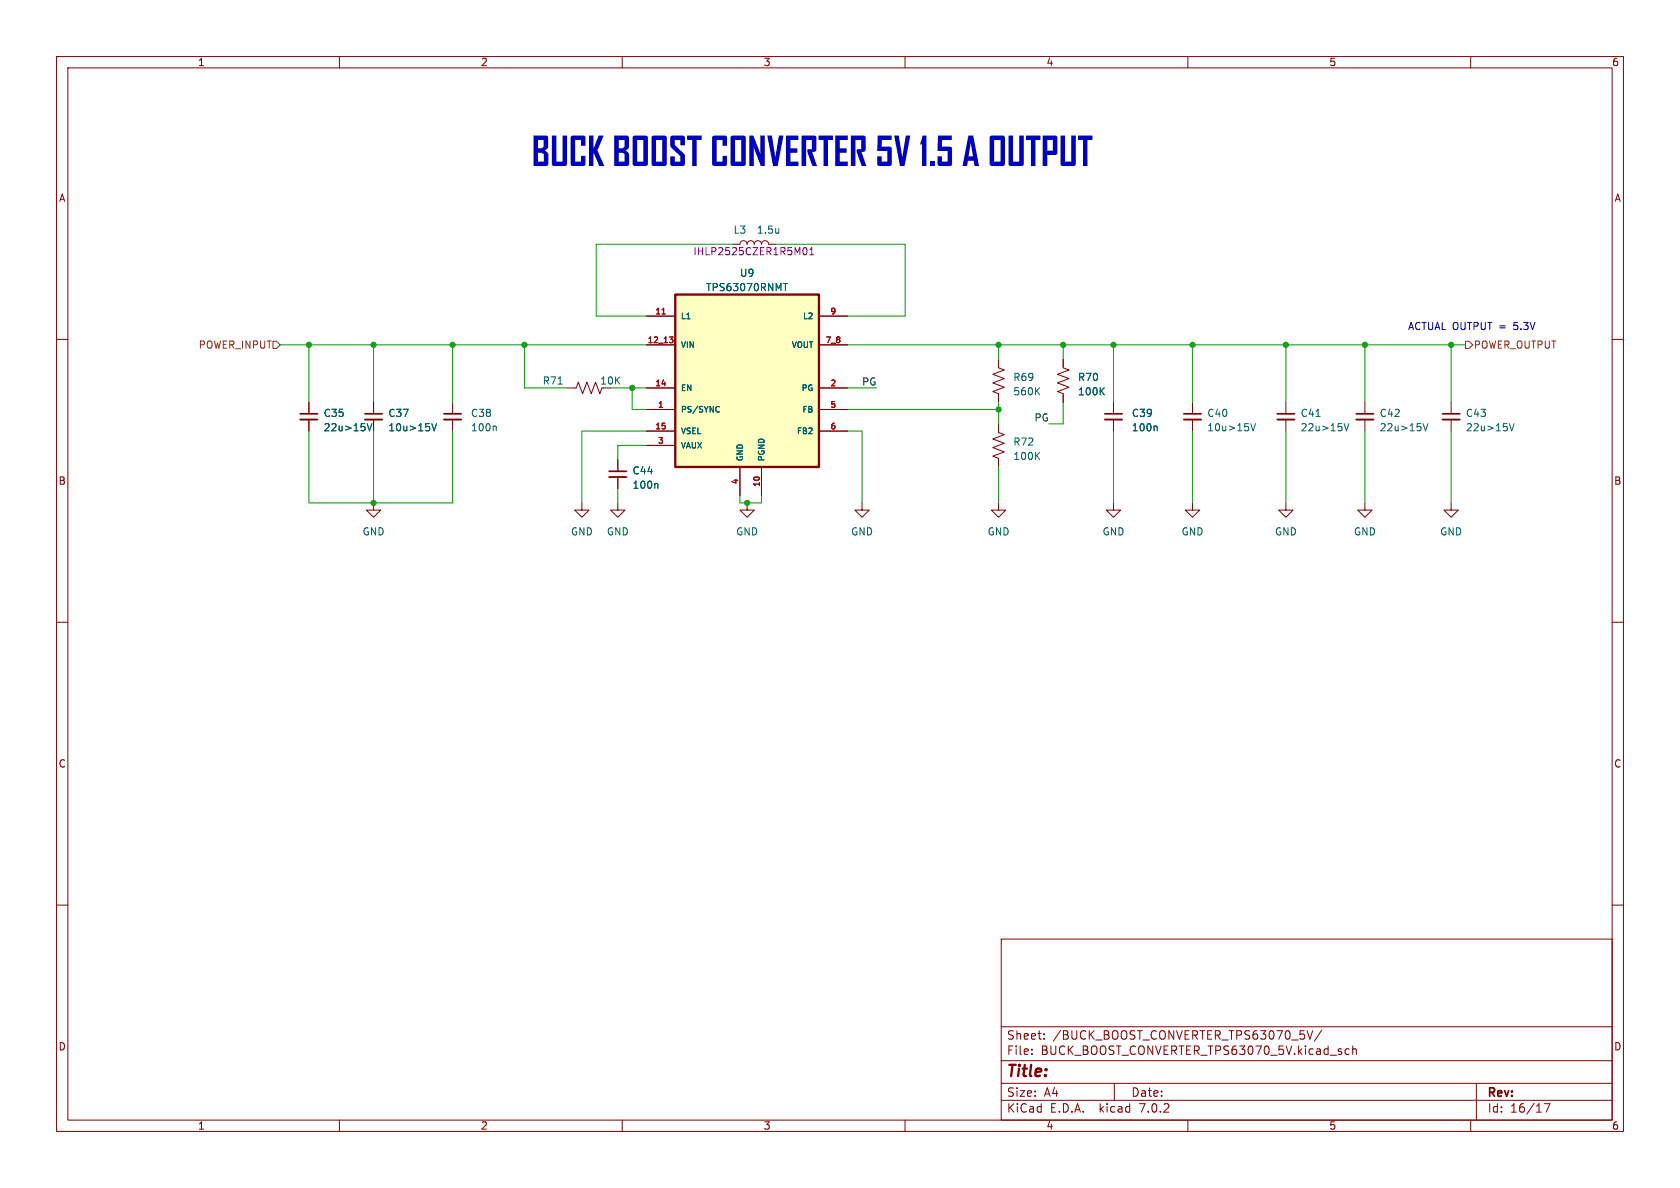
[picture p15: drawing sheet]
<svg xmlns="http://www.w3.org/2000/svg" width="297mm" height="210mm" viewBox="0 0 297 210" stroke-linecap="round" stroke-linejoin="round" font-family="sans-serif">
<defs><g id="words">
<g font-size="7" fill="#0000c2">
<text x="94" y="30.2">BUCK</text>
<text x="108.3" y="30.2">BOOST</text>
<text x="125.6" y="30.2">CONVERTERAOUTPUT</text>
<text x="154.8" y="30.2">5V1.5</text>
</g>
<text font-size="2.8" fill="#840000" x="178" y="190.8">Title:</text>
<g font-size="2.1" fill="#840000">
<text x="178" y="183.9">Sheet:</text>
<text x="186.2" y="183.9">/BUCK_BOOST_CONVERTER_TPS63070_5V/</text>
<text x="178" y="186.6">File:</text>
<text x="184" y="186.6">BUCK_BOOST_CONVERTER_TPS63070_5V.kicad_sch</text>
<text x="178" y="196.8">KiCad</text>
<text x="178" y="194">Size:</text>
<text x="184.6" y="194">A4</text>
<text x="185.7" y="196.8">E.D.A.</text>
<text x="194.4" y="196.8">kicad</text>
<text x="200" y="194">Date:</text>
<text x="201.5" y="196.8">7.0.2</text>
<text x="263" y="194.2">Rev:</text>
<text x="263" y="196.8">Id:</text>
<text x="267" y="196.8">16/17</text>
</g>
<g font-size="1.8" fill="#840000">
<text x="35" y="11.8">1</text>
<text x="85" y="11.8">2</text>
<text x="135" y="11.8">3</text>
<text x="185" y="11.8">4</text>
<text x="235" y="11.8">5</text>
<text x="285" y="11.8">6</text>
<text x="10.4" y="35.8">A</text>
<text x="285.4" y="35.8">A</text>
<text x="10.3" y="85.8">B</text>
<text x="285.3" y="85.8">B</text>
<text x="10.3" y="135.8">C</text>
<text x="285.3" y="135.8">C</text>
<text x="10.3" y="185.8">D</text>
<text x="285.3" y="185.8">D</text>
<text x="35" y="199.8">1</text>
<text x="85" y="199.8">2</text>
<text x="135" y="199.8">3</text>
<text x="185" y="199.8">4</text>
<text x="235" y="199.8">5</text>
<text x="285" y="199.8">6</text>
</g>
<g font-size="1.8" fill="#006464">
<text x="129.6" y="41.5">L3</text>
<text x="133.7" y="41.5">1.5u</text>
<text x="124.8" y="51.6">TPS63070RNMT</text>
<text x="130.7" y="49.1">U9</text>
<text x="95.9" y="68.1">R71</text>
<text x="106" y="68.1">10K</text>
<text x="179.1" y="67.5">R69</text>
<text x="179.1" y="70">560K</text>
<text x="190.5" y="67.5">R70</text>
<text x="190.5" y="70">100K</text>
<text x="57.2" y="73.9">C35</text>
<text x="57.2" y="76.4">22u&gt;15V</text>
<text x="68.6" y="73.9">C37</text>
<text x="68.6" y="76.4">10u&gt;15V</text>
<text x="83.2" y="73.9">C38</text>
<text x="83.2" y="76.4">100n</text>
<text x="200" y="73.9">C39</text>
<text x="200" y="76.4">100n</text>
<text x="213.4" y="73.9">C40</text>
<text x="213.4" y="76.4">10u&gt;15V</text>
<text x="229.9" y="73.9">C41</text>
<text x="229.9" y="76.4">22u&gt;15V</text>
<text x="243.8" y="73.9">C42</text>
<text x="243.8" y="76.4">22u&gt;15V</text>
<text x="259.1" y="73.9">C43</text>
<text x="259.1" y="76.4">22u&gt;15V</text>
<text x="179.1" y="78.9">R72</text>
<text x="179.1" y="81.5">100K</text>
<text x="111.8" y="84">C44</text>
<text x="111.8" y="86.6">100n</text>
<text x="64" y="94.8">GND</text>
<text x="100.9" y="94.8">GND</text>
<text x="107.2" y="94.8">GND</text>
<text x="130.1" y="94.8">GND</text>
<text x="150.4" y="94.8">GND</text>
<text x="174.5" y="94.8">GND</text>
<text x="194.9" y="94.8">GND</text>
<text x="208.8" y="94.8">GND</text>
<text x="225.3" y="94.8">GND</text>
<text x="239.3" y="94.8">GND</text>
<text x="254.5" y="94.8">GND</text>
</g>
<text font-size="1.8" fill="#840084" x="122.5" y="45.3">IHLP2525CZER1R5M01</text>
<g font-size="1.8" fill="#0000c2">
<text x="248.9" y="58.4">ACTUAL OUTPUT =</text>
<text x="267.7" y="58.4">5.3V</text>
</g>
<g font-size="1.8" fill="#725600">
<text x="35" y="61.8">POWER_INPUT</text>
<text x="260.5" y="61.8">POWER_OUTPUT</text>
</g>
<g font-size="1.8" fill="#0f0f0f">
<text x="152.3" y="68.2">PG</text>
<text x="182.8" y="74.6">PG</text>
</g>
<g font-size="1.4" fill="#a90000">
<text x="115.8" y="55.6">11</text>
<text x="146.7" y="55.6">9</text>
<text x="114.4" y="60.7">12_13</text>
<text x="145.9" y="60.7">7_8</text>
<text x="115.8" y="68.3">14</text>
<text x="146.7" y="68.3">2</text>
<text x="115.8" y="75.9">15</text>
<text x="116.3" y="72.1">1</text>
<text x="146.7" y="72.1">5</text>
<text x="146.7" y="75.9">6</text>
<text x="116.3" y="78.5">3</text>
<text x="130.6" y="85.7" transform="rotate(-90 130.6 85.7)">4</text>
<text x="134.4" y="86.1" transform="rotate(-90 134.4 86.1)">10</text>
</g>
<g font-size="1.4" fill="#006464">
<text x="120.4" y="56.6">L1</text>
<text x="141.8" y="56.6">L2</text>
<text x="120.4" y="61.7">VIN</text>
<text x="139.8" y="61.7">VOUT</text>
<text x="120.4" y="69.3">EN</text>
<text x="141.6" y="69.3">PG</text>
<text x="120.4" y="73.1">PS/SYNC</text>
<text x="120.4" y="76.9">VSEL</text>
<text x="140.7" y="76.9">FB2</text>
<text x="141.7" y="73.1">FB</text>
<text x="120.4" y="79.4">VAUX</text>
<text x="131.5" y="81.5" transform="rotate(-90 131.5 81.5)">GND</text>
<text x="135.3" y="81.5" transform="rotate(-90 135.3 81.5)">PGND</text>
</g>
</g></defs>
<g fill="none" stroke="#840000" stroke-width=".18">
<path d="M10 10h277v190h-277zM12 12h273v186h-273zM60 10v2M110 10v2M160 10v2M210 10v2M260 10v2M10 60h2M114.3 55.9h5.1M129.5 43.2h1.3a.64 .64 0 0 1 .6-.7 .64 .64 0 0 1 .7 .7 .64 .64 0 0 1 .6-.7 .64 .64 0 0 1 .6 .7 .64 .64 0 0 1 .7-.7 .64 .64 0 0 1 .6 .7 .64 .64 0 0 1 .7-.7 .64 .64 0 0 1 .6 .7h1.3M144.8 55.9h5.1M285 60h2"/>
<path d="M54.6 71.1v2.1M54.6 74.2v2M66 71.1v2.1M66 74.2v2M80 71.1v2.1M80 74.2v2M100.3 68.6h1.6l.3-1 .8 2 .8-2 .7 2 .8-2 .7 2 .4-1M114.3 68.6h5.1M114.3 72.4h5.1M114.3 76.2h5.1M114.3 78.7h5.1M114.3 61h5.1"/>
<path d="M144.8 68.6h5.1M144.8 72.4h5.1M144.8 76.2h5.1M144.8 61h5.1M176.5 63.5v1.5l1 .4-2 .8 2 .7-2 .8 2 .8-2 .7 1 .4v1.5M176.5 74.9v1.6l1 .3-2 .8 2 .8-2 .7 2 .8-2 .7 1 .4v1.6M188 63.5v1.5l1 .4-2.1 .8 2.1 .7-2.1 .8 2.1 .8-2.1 .7 1.1 .4v1.5M196.8 71.1v2.1M196.8 74.2v2M210.8 71.1v2.1M210.8 74.2v2M227.3 71.1v2.1"/>
<path d="M227.3 74.2v2M241.3 71.1v2.1M241.3 74.2v2M256.5 71.1v2.1M256.5 74.2v2M66 88.9v1.3h1.3l-1.3 1.2-1.2-1.2h1.2M102.9 88.9v1.3h1.2l-1.2 1.2-1.3-1.2h1.3M109.2 88.9v1.3h1.3l-1.3 1.2-1.3-1.2h1.3M109.2 81.3v2M109.2 84.3v2.1M130.8 82.6v5M132.1 88.9v1.3h1.2l-1.2 1.2-1.3-1.2h1.3"/>
<path d="M134.6 82.6v5M152.4 88.9v1.3h1.3l-1.3 1.2-1.3-1.2h1.3M176.5 88.9v1.3h1.3l-1.3 1.2-1.2-1.2h1.2M196.8 88.9v1.3h1.3l-1.3 1.2-1.2-1.2h1.2M210.8 88.9v1.3h1.3l-1.3 1.2-1.3-1.2h1.3M227.3 88.9v1.3h1.3l-1.3 1.2-1.2-1.2h1.2M241.3 88.9v1.3h1.3l-1.3 1.2-1.3-1.2h1.3M256.5 88.9v1.3h1.3l-1.3 1.2-1.2-1.2h1.2M10 110h2M285 110h2M10 160h2M285 160h2"/>
<path d="M177 166h108v32h-108zM60 198v2M110 198v2M160 198v2M177 194.5h108M177 191.5h108M177 187.5h108M177 181.5h108M182.4 186.3v.1M182.4 185.5v.1M184.6 183.6v.1M184.6 182.8v.1"/>
<path d="M197 191.5v3M210 198v2M231.1 182.2l.5 1.5 .5-1.5M233.6 182.1l-1.2 2M238.5 185.5l-.4-.1-.3 .3v.4l.1 .2h.6M239.1 185.5l.3-.1 .3 .1 .1 .9M239.1 184.9v1.5M260 198v2M261 191.5v6.5M273 195.1h1l-.6 1.5"/>
</g>
<path d="M53.1 74.2h3M64.5 74.2h3.1M78.5 74.2h3M195.3 74.2h3.1M209.3 74.2h3M225.8 74.2h3.1M239.8 74.2h3M255 74.2h3.1M107.7 84.3h3" fill="none" stroke="#840000" stroke-width=".33"/>
<path d="M53.1 73.2h3M64.5 73.2h3.1M78.5 73.2h3M195.3 73.2h3.1M209.3 73.2h3M225.8 73.2h3.1M239.8 73.2h3M255 73.2h3.1M107.7 83.3h3" fill="none" stroke="#840000" stroke-width=".3"/>
<g fill="none" stroke="#006464" stroke-width=".18">
<path d="M138.5 50.1h.7M138.9 50.1v1.3M64.9 74.9l.4 1.3 .4-1.3M76.3 74.9l.5 1.3 .4-1.3M87.6 75.3l.1 .2v.7M127 71.8l.2 .1M127.2 72.8l-.2 .1M204.4 75.3l.2 .2v.7M221.1 74.9l.4 1.3 .5-1.3M237.6 74.9l.4 1.3 .5-1.3M251.6 74.9l.4 1.3 .4-1.3M266.8 74.9l.5 1.3 .4-1.3"/>
<path d="M116.1 85.5l.2 .2v.6"/>
</g>
<path d="M142.1 43.8h.1a.68 .68 0 0 1 .5 .6 .68 .68 0 0 1-.5 .6h-.1M143.1 45h.8M143.1 44.1l.4-.3v1.2" fill="none" stroke="#840084" stroke-width=".18"/>
<path d="M119.4 52.1h25.4v30.5h-25.4z" fill="#ffffc2" stroke="#ffffc2" stroke-width=".18"/>
<path d="M119.4 52.1h25.4v30.5h-25.4z" fill="none" stroke="#840000" stroke-width=".41"/>
<path d="M117 55.5h.6M118.3 59.6h.7l-.4 .4M118.8 60l.2 .1v.3l-.2 .2" fill="none" stroke="#a90000" stroke-width=".18"/>
<path d="M48.3 60.3h.6l.6 .7-.6 .6h-.6zM259.1 60.3h.6l.6 .7-.6 .6h-.6z" fill="none" stroke="#725600" stroke-width=".18"/>
<g fill="none" stroke="#009600" stroke-width=".18">
<path d="M129.5 43.2h-24.1v12.7h8.9M137.2 43.2h22.8v12.7h-10.1M49.5 61h64.8M54.6 76.2v12.7h25.4v-12.7M54.6 61v10.1M66 61v10.1M66 76.2v12.7M80 61v10.1M92.7 61v7.6h7.6M107.9 68.6h6.4M111.8 68.6v3.8h2.5M114.3 78.7h-5.1v2.6"/>
<path d="M114.3 76.2h-11.4v12.7M149.9 72.4h26.6M149.9 76.2h2.5v12.7M149.9 61h109.2M149.9 68.6h5M176.5 61v2.5M176.5 71.1v3.8M188 61v2.5M188 71.1v3.8h-2.6M196.8 61v10.1M196.8 76.2v12.7M210.8 61v10.1"/>
<path d="M210.8 76.2v12.7M227.3 61v10.1M227.3 76.2v12.7M241.3 61v10.1M241.3 76.2v12.7M256.5 61v10.1M256.5 76.2v12.7M109.2 86.4v2.5M130.8 87.6v1.3h3.8v-1.3M176.5 82.6v6.3"/>
</g>
<g fill="#009600" stroke="#009600" stroke-width=".18">
<circle cx="188" cy="61" r=".46"/>
<circle cx="196.8" cy="61" r=".46"/>
<circle cx="176.5" cy="61" r=".46"/>
<circle cx="176.5" cy="72.4" r=".46"/>
<circle cx="66" cy="88.9" r=".46"/>
<circle cx="111.8" cy="68.6" r=".46"/>
<circle cx="80" cy="61" r=".46"/>
<circle cx="92.7" cy="61" r=".46"/>
<circle cx="66" cy="61" r=".46"/>
<circle cx="132.1" cy="88.9" r=".46"/>
<circle cx="54.6" cy="61" r=".46"/>
<circle cx="256.5" cy="61" r=".46"/>
<circle cx="241.3" cy="61" r=".46"/>
<circle cx="210.8" cy="61" r=".46"/>
<circle cx="227.3" cy="61" r=".46"/>
</g>
<use href="#words"/>
</svg>
